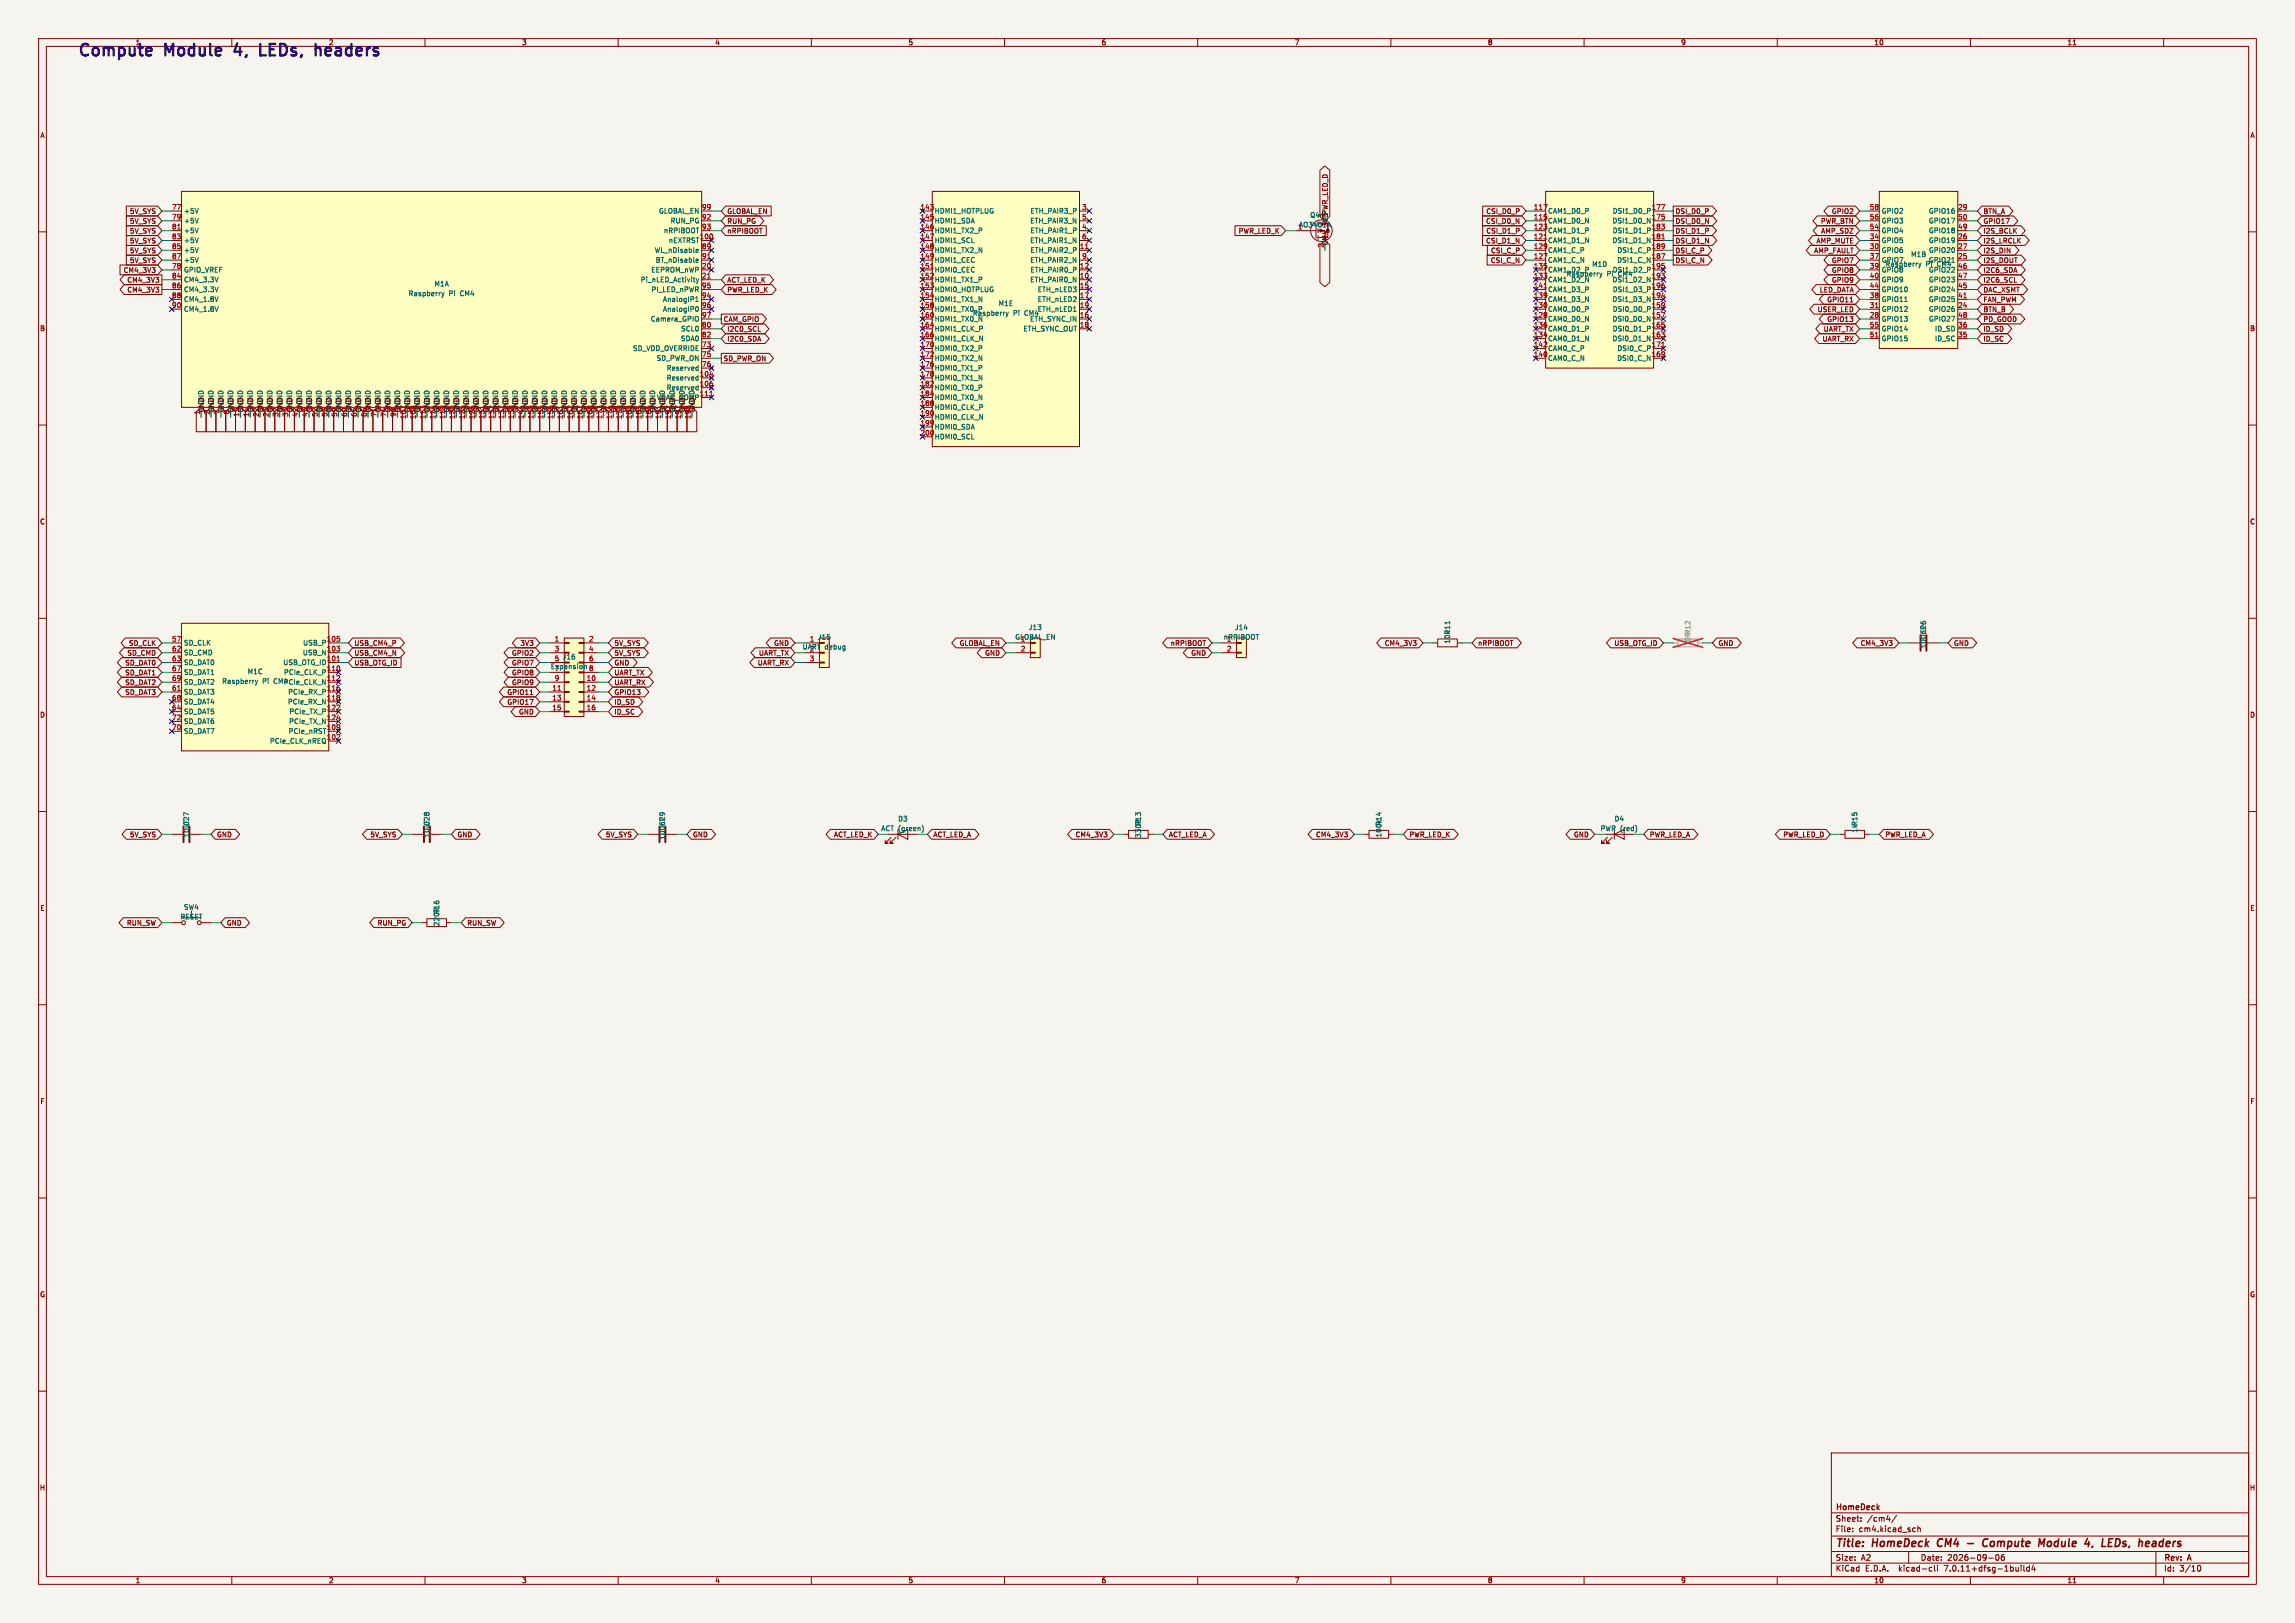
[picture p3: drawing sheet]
<svg xmlns="http://www.w3.org/2000/svg" width="594mm" height="420mm" viewBox="0 0 594 420" stroke-linecap="round" stroke-linejoin="round" font-family="sans-serif">
<defs><g id="words">
<g font-size="4.2" fill="#0000c2">
<text x="20" y="14.7">Compute</text>
<text x="42.9" y="14.7">Module</text>
<text x="62.1" y="14.7">4,</text>
<text x="69.9" y="14.7">LEDs,</text>
<text x="85.4" y="14.7">headers</text>
</g>
<g font-size="2.8" fill="#840000">
<text x="475" y="400.9">Title:</text>
<text x="484.7" y="400.9">HomeDeck</text>
<text x="502.3" y="400.9">CM4</text>
<text x="515.6" y="400.9">Compute</text>
<text x="530.9" y="400.9">Module</text>
<text x="543.7" y="400.9">4,</text>
<text x="548.9" y="400.9">LEDs,</text>
<text x="559.2" y="400.9">headers</text>
</g>
<g font-size="2.1" fill="#840000">
<text x="475" y="394">Sheet:</text>
<text x="475" y="391.2">HomeDeck</text>
<text x="483.2" y="394">/cm4/</text>
<text x="475" y="396.7">File:</text>
<text x="481.1" y="396.7">cm4.kicad_sch</text>
<text x="475" y="406.9">KiCad</text>
<text x="475" y="404.1">Size:</text>
<text x="481.7" y="404.1">A2</text>
<text x="482.7" y="406.9">E.D.A.</text>
<text x="491.6" y="406.9">kicad-cli</text>
<text x="497" y="404.1">Date:</text>
<text x="503.5" y="406.9">7.0.11+dfsg-1build4</text>
<text x="504" y="404.1">2026-09-06</text>
<text x="560" y="404.3">Rev:</text>
<text x="560" y="406.9">Id:</text>
<text x="564.1" y="406.9">3/10</text>
<text x="566.4" y="404.3">A</text>
</g>
<g font-size="1.8" fill="#840000">
<text x="35" y="11.9">1</text>
<text x="135" y="11.9">3</text>
<text x="185" y="11.9">4</text>
<text x="235" y="11.9">5</text>
<text x="285" y="11.9">6</text>
<text x="335" y="11.9">7</text>
<text x="385" y="11.9">8</text>
<text x="435" y="11.9">9</text>
<text x="485" y="11.9">10</text>
<text x="535" y="11.9">11</text>
<text x="10.3" y="35.9">A</text>
<text x="582.3" y="35.9">A</text>
<text x="33.5" y="55.6">5V_SYS</text>
<text x="33.5" y="58.1">5V_SYS</text>
<text x="188.1" y="58.1">RUN_PG</text>
<text x="188.1" y="55.6">GLOBAL_EN</text>
<text x="335.8" y="59.4">1AO3401A</text>
<text x="342.6" y="56.6" transform="rotate(-90 342.6 56.6)">3</text>
<text x="384.5" y="58.1">CSI_D0_N</text>
<text x="384.6" y="55.6">CSI_D0_P</text>
<text x="433.5" y="55.6">DSI_D0_P</text>
<text x="433.5" y="58.1">DSI_D0_N</text>
<text x="471.2" y="58.1">PWR_BTN</text>
<text x="474" y="55.6">GPIO2</text>
<text x="513.2" y="58.1">GPIO17</text>
<text x="513.2" y="55.6">BTN_A</text>
<text x="33.5" y="60.6">5V_SYS</text>
<text x="33.5" y="63.2">5V_SYS</text>
<text x="33.5" y="65.7">5V_SYS</text>
<text x="188.1" y="60.6">nRPIBOOT</text>
<text x="320.5" y="60.6">PWR_LED_K</text>
<text x="342.6" y="64.2" transform="rotate(-90 342.6 64.2)">2</text>
<text x="384.5" y="63.2">CSI_D1_N</text>
<text x="384.6" y="60.6">CSI_D1_P</text>
<text x="385.8" y="65.7">CSI_C_P</text>
<text x="433.5" y="65.7">DSI_C_P</text>
<text x="433.5" y="63.2">DSI_D1_N</text>
<text x="433.5" y="60.6">DSI_D1_P</text>
<text x="469.4" y="65.7">AMP_FAULT</text>
<text x="470" y="63.2">AMP_MUTE</text>
<text x="471.2" y="60.6">AMP_SDZ</text>
<text x="513.2" y="63.2">I2S_LRCLK</text>
<text x="513.2" y="60.6">I2S_BCLK</text>
<text x="513.2" y="65.7">I2S_DIN</text>
<text x="31.9" y="70.8">CM4_3V3</text>
<text x="33.5" y="68.3">5V_SYS</text>
<text x="385.7" y="68.3">CSI_C_N</text>
<text x="433.5" y="68.3">DSI_C_N</text>
<text x="474" y="70.8">GPIO8</text>
<text x="474" y="68.3">GPIO7</text>
<text x="513.2" y="70.8">I2C6_SDA</text>
<text x="513.2" y="68.3">I2S_DOUT</text>
<text x="32.8" y="73.3">CM4_3V3</text>
<text x="32.8" y="75.9">CM4_3V3</text>
<text x="188.1" y="73.3">ACT_LED_K</text>
<text x="188.1" y="75.9">PWR_LED_K</text>
<text x="470.9" y="75.9">LED_DATA</text>
<text x="474" y="73.3">GPIO9</text>
<text x="513.2" y="75.9">DAC_XSMT</text>
<text x="513.2" y="73.3">I2C6_SCL</text>
<text x="187.2" y="83.5">CAM_GPIO</text>
<text x="470.3" y="81">USER_LED</text>
<text x="472.8" y="83.5">GPIO13</text>
<text x="472.8" y="78.4">GPIO11</text>
<text x="513.2" y="81">BTN_B</text>
<text x="513.2" y="83.5">PD_GOOD</text>
<text x="513.2" y="78.4">FAN_PWM</text>
<text x="10.3" y="85.9">B</text>
<text x="188.1" y="86">I2C0_SCL</text>
<text x="188.1" y="88.6">I2C0_SDA</text>
<text x="471.6" y="88.6">UART_RX</text>
<text x="471.9" y="86">UART_TX</text>
<text x="513.2" y="88.6">ID_SC</text>
<text x="513.2" y="86">ID_SD</text>
<text x="582.3" y="85.9">B</text>
<text x="187.2" y="93.7">SD_PWR_ON</text>
<text x="51.8" y="107.4" transform="rotate(-90 51.8 107.4)">1</text>
<text x="53" y="106.8" transform="rotate(-90 53 106.8)">GND</text>
<text x="54.4" y="107.4" transform="rotate(-90 54.4 107.4)">2</text>
<text x="55.5" y="104.9" transform="rotate(-90 55.5 104.9)">GND</text>
<text x="55.6" y="106.8" transform="rotate(-90 55.6 106.8)">GND</text>
<text x="56.9" y="107.4" transform="rotate(-90 56.9 107.4)">7</text>
<text x="58.1" y="106.8" transform="rotate(-90 58.1 106.8)">GND</text>
<text x="59.4" y="107.4" transform="rotate(-90 59.4 107.4)">8</text>
<text x="60.6" y="106.8" transform="rotate(-90 60.6 106.8)">GND</text>
<text x="62" y="108" transform="rotate(-90 62 108)">13</text>
<text x="63.1" y="104.9" transform="rotate(-90 63.1 104.9)">GND</text>
<text x="63.2" y="106.8" transform="rotate(-90 63.2 106.8)">GND</text>
<text x="64.5" y="108" transform="rotate(-90 64.5 108)">14</text>
<text x="65.6" y="104.9" transform="rotate(-90 65.6 104.9)">GND</text>
<text x="65.7" y="106.8" transform="rotate(-90 65.7 106.8)">GND</text>
<text x="67.1" y="108" transform="rotate(-90 67.1 108)">22</text>
<text x="68.3" y="106.8" transform="rotate(-90 68.3 106.8)">GND</text>
<text x="69.6" y="108" transform="rotate(-90 69.6 108)">23</text>
<text x="70.8" y="106.8" transform="rotate(-90 70.8 106.8)">GND</text>
<text x="72.1" y="108" transform="rotate(-90 72.1 108)">32</text>
<text x="73.3" y="106.8" transform="rotate(-90 73.3 106.8)">GND</text>
<text x="74.7" y="108" transform="rotate(-90 74.7 108)">33</text>
<text x="75.9" y="106.8" transform="rotate(-90 75.9 106.8)">GND</text>
<text x="77.2" y="108" transform="rotate(-90 77.2 108)">42</text>
<text x="78.3" y="104.9" transform="rotate(-90 78.3 104.9)">GND</text>
<text x="78.4" y="106.8" transform="rotate(-90 78.4 106.8)">GND</text>
<text x="79.8" y="108" transform="rotate(-90 79.8 108)">43</text>
<text x="81" y="106.8" transform="rotate(-90 81 106.8)">GND</text>
<text x="82.3" y="108" transform="rotate(-90 82.3 108)">52</text>
<text x="83.4" y="104.9" transform="rotate(-90 83.4 104.9)">GND</text>
<text x="83.5" y="106.8" transform="rotate(-90 83.5 106.8)">GND</text>
<text x="84.8" y="108" transform="rotate(-90 84.8 108)">53</text>
<text x="86" y="106.8" transform="rotate(-90 86 106.8)">GND</text>
<text x="87.4" y="108" transform="rotate(-90 87.4 108)">59</text>
<text x="88.6" y="106.8" transform="rotate(-90 88.6 106.8)">GND</text>
<text x="89.9" y="108" transform="rotate(-90 89.9 108)">60</text>
<text x="91.1" y="106.8" transform="rotate(-90 91.1 106.8)">GND</text>
<text x="92.5" y="108" transform="rotate(-90 92.5 108)">65</text>
<text x="93.7" y="106.8" transform="rotate(-90 93.7 106.8)">GND</text>
<text x="95" y="108" transform="rotate(-90 95 108)">66</text>
<text x="96.2" y="106.8" transform="rotate(-90 96.2 106.8)">GND</text>
<text x="97.5" y="108" transform="rotate(-90 97.5 108)">71</text>
<text x="98.7" y="106.8" transform="rotate(-90 98.7 106.8)">GND</text>
<text x="100.1" y="108" transform="rotate(-90 100.1 108)">74</text>
<text x="101.3" y="106.8" transform="rotate(-90 101.3 106.8)">GND</text>
<text x="102.6" y="108" transform="rotate(-90 102.6 108)">98</text>
<text x="103.8" y="106.8" transform="rotate(-90 103.8 106.8)">GND</text>
<text x="106.4" y="106.8" transform="rotate(-90 106.4 106.8)">GND</text>
<text x="108.9" y="106.8" transform="rotate(-90 108.9 106.8)">GND</text>
<text x="111.4" y="106.8" transform="rotate(-90 111.4 106.8)">GND</text>
<text x="113.9" y="104.9" transform="rotate(-90 113.9 104.9)">GND</text>
<text x="114" y="106.8" transform="rotate(-90 114 106.8)">GND</text>
<text x="116.5" y="106.8" transform="rotate(-90 116.5 106.8)">GND</text>
<text x="119.1" y="106.8" transform="rotate(-90 119.1 106.8)">GND</text>
<text x="121.6" y="106.8" transform="rotate(-90 121.6 106.8)">GND</text>
<text x="124.1" y="106.8" transform="rotate(-90 124.1 106.8)">GND</text>
<text x="126.7" y="106.8" transform="rotate(-90 126.7 106.8)">GND</text>
<text x="129.2" y="106.8" transform="rotate(-90 129.2 106.8)">GND</text>
<text x="131.8" y="106.8" transform="rotate(-90 131.8 106.8)">GND</text>
<text x="134.3" y="106.8" transform="rotate(-90 134.3 106.8)">GND</text>
<text x="136.8" y="106.8" transform="rotate(-90 136.8 106.8)">GND</text>
<text x="139.3" y="104.9" transform="rotate(-90 139.3 104.9)">GND</text>
<text x="139.4" y="106.8" transform="rotate(-90 139.4 106.8)">GND</text>
<text x="141.9" y="106.8" transform="rotate(-90 141.9 106.8)">GND</text>
<text x="144.5" y="106.8" transform="rotate(-90 144.5 106.8)">GND</text>
<text x="147" y="106.8" transform="rotate(-90 147 106.8)">GND</text>
<text x="149.5" y="106.8" transform="rotate(-90 149.5 106.8)">GND</text>
<text x="152.1" y="106.8" transform="rotate(-90 152.1 106.8)">GND</text>
<text x="154.6" y="106.8" transform="rotate(-90 154.6 106.8)">GND</text>
<text x="157.1" y="104.9" transform="rotate(-90 157.1 104.9)">GND</text>
<text x="157.2" y="106.8" transform="rotate(-90 157.2 106.8)">GND</text>
<text x="159.7" y="106.8" transform="rotate(-90 159.7 106.8)">GND</text>
<text x="162.2" y="106.8" transform="rotate(-90 162.2 106.8)">GND</text>
<text x="164.8" y="106.8" transform="rotate(-90 164.8 106.8)">GND</text>
<text x="167.3" y="106.8" transform="rotate(-90 167.3 106.8)">GND</text>
<text x="169.9" y="106.8" transform="rotate(-90 169.9 106.8)">GND</text>
<text x="172.4" y="106.8" transform="rotate(-90 172.4 106.8)">GND</text>
<text x="174.9" y="106.8" transform="rotate(-90 174.9 106.8)">GND</text>
<text x="177.4" y="104.9" transform="rotate(-90 177.4 104.9)">GND</text>
<text x="177.5" y="106.8" transform="rotate(-90 177.5 106.8)">GND</text>
<text x="179.9" y="104.9" transform="rotate(-90 179.9 104.9)">GND</text>
<text x="180" y="106.8" transform="rotate(-90 180 106.8)">GND</text>
<text x="10.3" y="135.9">C</text>
<text x="582.3" y="135.9">C</text>
<text x="33.3" y="167.3">SD_CLK</text>
<text x="91.6" y="167.3">USB_CM4_P</text>
<text x="134.6" y="167.3">3V3</text>
<text x="158.9" y="167.3">5V_SYS</text>
<text x="200.2" y="167.3">GND</text>
<text x="248.3" y="167.3">GLOBAL_EN</text>
<text x="302.9" y="167.3">nRPIBOOT</text>
<text x="358.3" y="167.3">CM4_3V3</text>
<text x="382.4" y="167.3">nRPIBOOT</text>
<text x="417.7" y="167.3">USB_OTG_ID</text>
<text x="444.7" y="167.3">GND</text>
<text x="481.5" y="167.3">CM4_3V3</text>
<text x="505.6" y="167.3">GND</text>
<text x="32.3" y="172.4">SD_DAT0</text>
<text x="32.8" y="169.9">SD_CMD</text>
<text x="91.6" y="169.9">USB_CM4_N</text>
<text x="91.6" y="172.4">USB_OTG_ID</text>
<text x="132.4" y="172.4">GPIO7</text>
<text x="132.4" y="169.9">GPIO2</text>
<text x="158.9" y="169.9">5V_SYS</text>
<text x="158.9" y="172.4">GND</text>
<text x="196" y="172.4">UART_RX</text>
<text x="196.3" y="169.9">UART_TX</text>
<text x="254.8" y="169.9">GND</text>
<text x="308.2" y="169.9">GND</text>
<text x="32.3" y="177.5">SD_DAT2</text>
<text x="32.3" y="174.9">SD_DAT1</text>
<text x="132.4" y="174.9">GPIO8</text>
<text x="132.4" y="177.5">GPIO9</text>
<text x="158.9" y="174.9">UART_TX</text>
<text x="158.9" y="177.5">UART_RX</text>
<text x="10.3" y="185.9">D</text>
<text x="32.3" y="180">SD_DAT3</text>
<text x="131.2" y="182.6">GPIO17</text>
<text x="131.2" y="180">GPIO11</text>
<text x="134.2" y="185.1">GND</text>
<text x="158.9" y="180">GPIO13</text>
<text x="158.9" y="182.6">ID_SD</text>
<text x="158.9" y="185.1">ID_SC</text>
<text x="582.3" y="185.9">D</text>
<text x="33.5" y="216.9">5V_SYS</text>
<text x="56" y="216.9">GND</text>
<text x="95.7" y="216.9">5V_SYS</text>
<text x="118.3" y="216.9">GND</text>
<text x="156.7" y="216.9">5V_SYS</text>
<text x="179.2" y="216.9">GND</text>
<text x="215.7" y="216.9">ACT_LED_K</text>
<text x="241.5" y="216.9">ACT_LED_A</text>
<text x="278.3" y="216.9">CM4_3V3</text>
<text x="302.4" y="216.9">ACT_LED_A</text>
<text x="340.5" y="216.9">CM4_3V3</text>
<text x="364.7" y="216.9">PWR_LED_K</text>
<text x="407.2" y="216.9">GND</text>
<text x="426.9" y="216.9">PWR_LED_A</text>
<text x="461.4" y="216.9">PWR_LED_D</text>
<text x="487.8" y="216.9">PWR_LED_A</text>
<text x="10.3" y="235.9">E</text>
<text x="32.7" y="239.7">RUN_SW</text>
<text x="58.6" y="239.7">GND</text>
<text x="97.6" y="239.7">RUN_PG</text>
<text x="120.8" y="239.7">RUN_SW</text>
<text x="582.3" y="235.9">E</text>
<text x="10.3" y="285.9">F</text>
<text x="582.3" y="285.9">F</text>
<text x="10.3" y="335.9">G</text>
<text x="582.3" y="335.9">G</text>
<text x="10.2" y="385.9">H</text>
<text x="582.2" y="385.9">H</text>
<text x="35" y="409.9">1</text>
<text x="85" y="409.9">2</text>
<text x="135" y="409.9">3</text>
<text x="185" y="409.9">4</text>
<text x="235" y="409.9">5</text>
<text x="285" y="409.9">6</text>
<text x="335" y="409.9">7</text>
<text x="385" y="409.9">8</text>
<text x="435" y="409.9">9</text>
<text x="485" y="409.9">10</text>
<text x="535" y="409.9">11</text>
</g>
<text font-size="1.8" fill="#0000c2" x="85" y="11.9">2</text>
<g font-size="1.8" fill="#a90000">
<text x="44.4" y="54.4">77</text>
<text x="44.4" y="56.9">79</text>
<text x="44.4" y="59.4">81</text>
<text x="181.6" y="56.9">92</text>
<text x="181.6" y="59.4">93</text>
<text x="181.6" y="54.4">99</text>
<text x="238.1" y="54.4">143</text>
<text x="238.1" y="56.9">145</text>
<text x="238.1" y="59.4">146</text>
<text x="280" y="54.4">3</text>
<text x="280" y="59.4">4</text>
<text x="280" y="56.9">5</text>
<text x="396.9" y="56.9">115</text>
<text x="396.9" y="54.4">117</text>
<text x="396.9" y="59.4">123</text>
<text x="427.3" y="56.9">175</text>
<text x="427.3" y="54.4">177</text>
<text x="427.3" y="59.4">183</text>
<text x="483.8" y="59.4">54</text>
<text x="483.8" y="56.9">56</text>
<text x="483.8" y="54.4">58</text>
<text x="506.7" y="54.4">29</text>
<text x="506.7" y="59.4">49</text>
<text x="506.7" y="56.9">50</text>
<text x="44.4" y="62">83</text>
<text x="44.4" y="64.5">85</text>
<text x="181" y="62">100</text>
<text x="181.6" y="64.5">89</text>
<text x="238.1" y="62">147</text>
<text x="238.1" y="64.5">148</text>
<text x="279.4" y="64.5">11</text>
<text x="280" y="62">6</text>
<text x="396.9" y="62">121</text>
<text x="396.9" y="64.5">129</text>
<text x="427.3" y="62">181</text>
<text x="427.3" y="64.5">189</text>
<text x="483.8" y="64.5">30</text>
<text x="483.8" y="62">34</text>
<text x="506.7" y="62">26</text>
<text x="506.7" y="64.5">27</text>
<text x="44.4" y="69.6">78</text>
<text x="44.4" y="67.1">87</text>
<text x="181.6" y="69.6">20</text>
<text x="181.6" y="67.1">91</text>
<text x="238.1" y="67.1">149</text>
<text x="238.1" y="69.6">151</text>
<text x="241.8" y="70.7">HDMI0_CEC</text>
<text x="279.4" y="69.6">12</text>
<text x="280" y="67.1">9</text>
<text x="396.9" y="67.1">127</text>
<text x="396.9" y="69.6">135</text>
<text x="427.3" y="67.1">187</text>
<text x="427.3" y="69.6">195</text>
<text x="483.8" y="67.1">37</text>
<text x="483.8" y="69.6">39</text>
<text x="506.7" y="67.1">25</text>
<text x="506.7" y="69.6">46</text>
<text x="44.4" y="72.1">84</text>
<text x="44.4" y="74.7">86</text>
<text x="44.4" y="77.2">88</text>
<text x="181.6" y="72.1">21</text>
<text x="181.6" y="77.2">94</text>
<text x="181.6" y="74.7">95</text>
<text x="238.1" y="72.1">152</text>
<text x="238.1" y="74.7">153</text>
<text x="238.1" y="77.2">154</text>
<text x="279.4" y="72.1">10</text>
<text x="279.4" y="74.7">15</text>
<text x="279.4" y="77.2">17</text>
<text x="396.9" y="72.1">133</text>
<text x="396.9" y="77.2">139</text>
<text x="396.9" y="74.7">141</text>
<text x="427.3" y="72.1">193</text>
<text x="427.3" y="77.2">194</text>
<text x="427.3" y="74.7">196</text>
<text x="483.8" y="77.2">38</text>
<text x="483.8" y="72.1">40</text>
<text x="483.8" y="74.7">44</text>
<text x="506.7" y="77.2">41</text>
<text x="506.7" y="74.7">45</text>
<text x="506.7" y="72.1">47</text>
<text x="44.4" y="79.8">90</text>
<text x="181.6" y="79.8">96</text>
<text x="181.6" y="82.3">97</text>
<text x="238.1" y="79.8">158</text>
<text x="238.1" y="82.3">160</text>
<text x="279.4" y="82.3">16</text>
<text x="279.4" y="79.8">19</text>
<text x="396.9" y="82.3">128</text>
<text x="396.9" y="79.8">130</text>
<text x="427.3" y="82.3">157</text>
<text x="427.3" y="79.8">159</text>
<text x="483.8" y="82.3">28</text>
<text x="483.8" y="79.8">31</text>
<text x="506.7" y="79.8">24</text>
<text x="506.7" y="82.3">48</text>
<text x="181.6" y="89.9">73</text>
<text x="181.6" y="84.8">80</text>
<text x="181.6" y="87.4">82</text>
<text x="238.1" y="84.8">164</text>
<text x="238.1" y="87.4">166</text>
<text x="238.1" y="89.9">170</text>
<text x="279.4" y="84.8">18</text>
<text x="396.9" y="87.4">134</text>
<text x="396.9" y="84.8">136</text>
<text x="396.9" y="89.9">142</text>
<text x="400.6" y="88.5">CAM0_D1_N</text>
<text x="427.3" y="87.4">163</text>
<text x="427.3" y="84.8">165</text>
<text x="427.3" y="89.9">171</text>
<text x="483.8" y="87.4">51</text>
<text x="483.8" y="84.8">55</text>
<text x="506.7" y="87.4">35</text>
<text x="506.7" y="84.8">36</text>
<text x="181.6" y="92.5">75</text>
<text x="181.6" y="95">76</text>
<text x="238.1" y="92.5">172</text>
<text x="238.1" y="95">176</text>
<text x="241.8" y="91">HDMI0_TX2_P</text>
<text x="396.9" y="92.5">140</text>
<text x="427.3" y="92.5">169</text>
<text x="181" y="100.1">106</text>
<text x="238.1" y="97.5">178</text>
<text x="238.1" y="100.1">182</text>
<text x="241.8" y="98.7">HDMI0_TX1_N</text>
<text x="181" y="102.6">111</text>
<text x="238.1" y="102.6">184</text>
<text x="238.1" y="105.2">188</text>
<text x="238.1" y="107.7">190</text>
<text x="238.1" y="110.2">199</text>
<text x="238.1" y="112.8">200</text>
<text x="44.4" y="166.1">57</text>
<text x="84.4" y="166.1">105</text>
<text x="143.4" y="166.1">1</text>
<text x="152.3" y="166.1">2</text>
<text x="44.4" y="168.7">62</text>
<text x="44.4" y="171.2">63</text>
<text x="44.4" y="173.7">67</text>
<text x="84.4" y="171.2">101</text>
<text x="84.4" y="168.7">103</text>
<text x="84.4" y="173.7">110</text>
<text x="143.4" y="168.7">3</text>
<text x="152.3" y="168.7">4</text>
<text x="152.3" y="171.2">6</text>
<text x="209.5" y="171.2">3</text>
<text x="264.1" y="168.7">2</text>
<text x="317.4" y="168.7">2</text>
<text x="44.4" y="178.8">61</text>
<text x="44.4" y="176.3">69</text>
<text x="84.4" y="176.3">112</text>
<text x="84.4" y="178.8">116</text>
<text x="142.8" y="178.8">11</text>
<text x="143.4" y="176.3">9</text>
<text x="151.7" y="176.3">10</text>
<text x="151.7" y="178.8">12</text>
<text x="44.4" y="183.9">64</text>
<text x="44.4" y="181.4">68</text>
<text x="84.4" y="181.4">118</text>
<text x="84.4" y="183.9">122</text>
<text x="142.8" y="181.4">13</text>
<text x="142.8" y="183.9">15</text>
<text x="151.7" y="181.4">14</text>
<text x="151.7" y="183.9">16</text>
<text x="44.4" y="189">70</text>
<text x="44.4" y="186.4">72</text>
<text x="84.4" y="191.5">102</text>
<text x="84.4" y="189">109</text>
<text x="84.4" y="186.4">124</text>
</g>
<g font-size="1.8" fill="#006464">
<text x="47.5" y="55.5">+5V</text>
<text x="47.5" y="58">+5V</text>
<text x="170.4" y="55.5">GLOBAL_EN</text>
<text x="173.5" y="58">RUN_PG</text>
<text x="241.8" y="55.5">HDMI1_HOTPLUG</text>
<text x="241.8" y="58">HDMI1_SDA</text>
<text x="266.5" y="58">ETH_PAIR3_N</text>
<text x="266.6" y="55.5">ETH_PAIR3_P</text>
<text x="339" y="56.6">Q4</text>
<text x="400.6" y="58">CAM1_D0_N</text>
<text x="400.6" y="55.5">CAM1_D0_P</text>
<text x="417.2" y="58">DSI1_D0_N</text>
<text x="417.3" y="55.5">DSI1_D0_P</text>
<text x="486.9" y="58">GPIO3</text>
<text x="486.9" y="55.5">GPIO2</text>
<text x="499.1" y="55.5">GPIO16</text>
<text x="499.1" y="58">GPIO17</text>
<text x="47.5" y="60.6">+5V</text>
<text x="47.5" y="63.1">+5V</text>
<text x="47.5" y="65.6">+5V</text>
<text x="169.3" y="65.6">WL_nDisable</text>
<text x="171.7" y="60.6">nRPIBOOT</text>
<text x="173" y="63.1">nEXTRST</text>
<text x="241.8" y="60.6">HDMI1_TX2_P</text>
<text x="241.8" y="63.1">HDMI1_SCL</text>
<text x="241.8" y="65.6">HDMI1_TX2_N</text>
<text x="266.5" y="63.1">ETH_PAIR1_N</text>
<text x="266.6" y="65.6">ETH_PAIR2_P</text>
<text x="266.6" y="60.6">ETH_PAIR1_P</text>
<text x="400.6" y="63.1">CAM1_D1_N</text>
<text x="400.6" y="60.6">CAM1_D1_P</text>
<text x="400.6" y="65.6">CAM1_C_P</text>
<text x="417.2" y="63.1">DSI1_D1_N</text>
<text x="417.3" y="60.6">DSI1_D1_P</text>
<text x="418.5" y="65.6">DSI1_C_P</text>
<text x="486.9" y="65.6">GPIO6</text>
<text x="486.9" y="63.1">GPIO5</text>
<text x="486.9" y="60.6">GPIO4</text>
<text x="499.1" y="63.1">GPIO19</text>
<text x="499.1" y="65.6">GPIO20</text>
<text x="499.1" y="60.6">GPIO18</text>
<text x="47.5" y="70.7">GPIO_VREF</text>
<text x="47.5" y="68.2">+5V</text>
<text x="168.4" y="70.7">EEPROM_nWP</text>
<text x="169.6" y="68.2">BT_nDisable</text>
<text x="241.8" y="68.2">HDMI1_CEC</text>
<text x="266.5" y="68.2">ETH_PAIR2_N</text>
<text x="266.6" y="70.7">ETH_PAIR0_P</text>
<text x="400.6" y="68.2">CAM1_C_N</text>
<text x="400.6" y="70.7">CAM1_D2_P</text>
<text x="405.4" y="71.8">Raspberry</text>
<text x="412" y="69.3">M1D</text>
<text x="415.9" y="71.8">Pi</text>
<text x="417.3" y="70.7">DSI1_D2_P</text>
<text x="418.4" y="68.2">DSI1_C_N</text>
<text x="419" y="71.8">CM4</text>
<text x="486.9" y="68.2">GPIO7</text>
<text x="486.9" y="70.7">GPIO8</text>
<text x="487.9" y="69.2">Raspberry</text>
<text x="494.5" y="66.7">M1B</text>
<text x="498.5" y="69.2">Pi</text>
<text x="499.1" y="68.2">GPIO21</text>
<text x="499.1" y="70.7">GPIO22</text>
<text x="501.5" y="69.2">CM4</text>
<text x="47.5" y="73.3">CM4_3.3V</text>
<text x="47.5" y="75.8">CM4_3.3V</text>
<text x="105.6" y="76.8">Raspberry</text>
<text x="112.3" y="74.3">M1A</text>
<text x="116.2" y="76.8">Pi</text>
<text x="119.2" y="76.8">CM4</text>
<text x="165.7" y="73.3">Pi_nLED_Activity</text>
<text x="168.5" y="75.8">PI_LED_nPWR</text>
<text x="241.8" y="73.3">HDMI1_TX1_P</text>
<text x="241.8" y="75.8">HDMI0_HOTPLUG</text>
<text x="266.5" y="73.3">ETH_PAIR0_N</text>
<text x="268.5" y="75.8">ETH_nLED3</text>
<text x="400.6" y="73.3">CAM1_D2_N</text>
<text x="400.6" y="75.8">CAM1_D3_P</text>
<text x="417.2" y="73.3">DSI1_D2_N</text>
<text x="417.3" y="75.8">DSI1_D3_P</text>
<text x="486.9" y="73.3">GPIO9</text>
<text x="486.9" y="75.8">GPIO10</text>
<text x="499.1" y="75.8">GPIO24</text>
<text x="499.1" y="73.3">GPIO23</text>
<text x="47.5" y="78.3">CM4_1.8V</text>
<text x="47.5" y="80.9">CM4_1.8V</text>
<text x="168.3" y="83.4">Camera_GPIO</text>
<text x="171.5" y="78.3">AnalogIP1</text>
<text x="171.5" y="80.9">AnalogIP0</text>
<text x="241.8" y="78.3">HDMI1_TX1_N</text>
<text x="241.8" y="80.9">HDMI1_TX0_P</text>
<text x="241.8" y="83.4">HDMI1_TX0_N</text>
<text x="251.7" y="81.9">Raspberry</text>
<text x="258.3" y="79.4">M1E</text>
<text x="262.2" y="81.9">Pi</text>
<text x="265.3" y="81.9">CM4</text>
<text x="266.5" y="83.4">ETH_SYNC_IN</text>
<text x="268.5" y="78.3">ETH_nLED2</text>
<text x="268.5" y="80.9">ETH_nLED1</text>
<text x="400.6" y="83.4">CAM0_D0_N</text>
<text x="400.6" y="80.9">CAM0_D0_P</text>
<text x="400.6" y="78.3">CAM1_D3_N</text>
<text x="417.2" y="83.4">DSI0_D0_N</text>
<text x="417.2" y="78.3">DSI1_D3_N</text>
<text x="417.3" y="80.9">DSI0_D0_P</text>
<text x="486.9" y="83.4">GPIO13</text>
<text x="486.9" y="80.9">GPIO12</text>
<text x="486.9" y="78.3">GPIO11</text>
<text x="499.1" y="80.9">GPIO26</text>
<text x="499.1" y="78.3">GPIO25</text>
<text x="499.1" y="83.4">GPIO27</text>
<text x="176.1" y="88.5">SDA0</text>
<text x="176.2" y="86">SCL0</text>
<text x="241.8" y="86">HDMI1_CLK_P</text>
<text x="241.8" y="88.5">HDMI1_CLK_N</text>
<text x="264.8" y="86">ETH_SYNC_OUT</text>
<text x="400.6" y="86">CAM0_D1_P</text>
<text x="417.2" y="88.5">DSI0_D1_N</text>
<text x="417.3" y="86">DSI0_D1_P</text>
<text x="486.9" y="88.5">GPIO15</text>
<text x="486.9" y="86">GPIO14</text>
<text x="500.7" y="88.5">ID_SC</text>
<text x="500.7" y="86">ID_SD</text>
<text x="163.7" y="91">SD_VDD_OVERRIDE</text>
<text x="169.8" y="93.6">SD_PWR_ON</text>
<text x="241.8" y="93.6">HDMI0_TX2_N</text>
<text x="400.6" y="93.6">CAM0_C_N</text>
<text x="400.6" y="91">CAM0_C_P</text>
<text x="418.4" y="93.6">DSI0_C_N</text>
<text x="418.5" y="91">DSI0_C_P</text>
<text x="172.4" y="98.7">Reserved</text>
<text x="172.4" y="101.2">Reserved</text>
<text x="172.4" y="96.1">Reserved</text>
<text x="181" y="97.5">104</text>
<text x="241.8" y="96.1">HDMI0_TX1_P</text>
<text x="241.8" y="101.2">HDMI0_TX0_P</text>
<text x="52.9" y="104.9" transform="rotate(-90 52.9 104.9)">GND</text>
<text x="58" y="104.9" transform="rotate(-90 58 104.9)">GND</text>
<text x="60.6" y="104.9" transform="rotate(-90 60.6 104.9)">GND</text>
<text x="68.2" y="104.9" transform="rotate(-90 68.2 104.9)">GND</text>
<text x="70.7" y="104.9" transform="rotate(-90 70.7 104.9)">GND</text>
<text x="73.3" y="104.9" transform="rotate(-90 73.3 104.9)">GND</text>
<text x="75.8" y="104.9" transform="rotate(-90 75.8 104.9)">GND</text>
<text x="80.9" y="104.9" transform="rotate(-90 80.9 104.9)">GND</text>
<text x="86" y="104.9" transform="rotate(-90 86 104.9)">GND</text>
<text x="88.5" y="104.9" transform="rotate(-90 88.5 104.9)">GND</text>
<text x="91" y="104.9" transform="rotate(-90 91 104.9)">GND</text>
<text x="93.6" y="104.9" transform="rotate(-90 93.6 104.9)">GND</text>
<text x="96.1" y="104.9" transform="rotate(-90 96.1 104.9)">GND</text>
<text x="98.7" y="104.9" transform="rotate(-90 98.7 104.9)">GND</text>
<text x="101.2" y="104.9" transform="rotate(-90 101.2 104.9)">GND</text>
<text x="103.7" y="104.9" transform="rotate(-90 103.7 104.9)">GND</text>
<text x="106.3" y="104.9" transform="rotate(-90 106.3 104.9)">GND</text>
<text x="108.8" y="104.9" transform="rotate(-90 108.8 104.9)">GND</text>
<text x="111.4" y="104.9" transform="rotate(-90 111.4 104.9)">GND</text>
<text x="116.4" y="104.9" transform="rotate(-90 116.4 104.9)">GND</text>
<text x="119" y="104.9" transform="rotate(-90 119 104.9)">GND</text>
<text x="121.5" y="104.9" transform="rotate(-90 121.5 104.9)">GND</text>
<text x="124.1" y="104.9" transform="rotate(-90 124.1 104.9)">GND</text>
<text x="126.6" y="104.9" transform="rotate(-90 126.6 104.9)">GND</text>
<text x="129.1" y="104.9" transform="rotate(-90 129.1 104.9)">GND</text>
<text x="131.7" y="104.9" transform="rotate(-90 131.7 104.9)">GND</text>
<text x="134.2" y="104.9" transform="rotate(-90 134.2 104.9)">GND</text>
<text x="136.8" y="104.9" transform="rotate(-90 136.8 104.9)">GND</text>
<text x="141.8" y="104.9" transform="rotate(-90 141.8 104.9)">GND</text>
<text x="144.4" y="104.9" transform="rotate(-90 144.4 104.9)">GND</text>
<text x="146.9" y="104.9" transform="rotate(-90 146.9 104.9)">GND</text>
<text x="149.5" y="104.9" transform="rotate(-90 149.5 104.9)">GND</text>
<text x="152" y="104.9" transform="rotate(-90 152 104.9)">GND</text>
<text x="154.5" y="104.9" transform="rotate(-90 154.5 104.9)">GND</text>
<text x="159.6" y="104.9" transform="rotate(-90 159.6 104.9)">GND</text>
<text x="162.2" y="104.9" transform="rotate(-90 162.2 104.9)">GND</text>
<text x="164.7" y="104.9" transform="rotate(-90 164.7 104.9)">GND</text>
<text x="167.2" y="104.9" transform="rotate(-90 167.2 104.9)">GND</text>
<text x="169.8" y="104.9" transform="rotate(-90 169.8 104.9)">GND</text>
<text x="172.3" y="104.9" transform="rotate(-90 172.3 104.9)">GND</text>
<text x="174.9" y="104.9" transform="rotate(-90 174.9 104.9)">GND</text>
<text x="241.8" y="103.7">HDMI0_TX0_N</text>
<text x="241.8" y="106.3">HDMI0_CLK_P</text>
<text x="241.8" y="108.8">HDMI0_CLK_N</text>
<text x="241.8" y="111.4">HDMI0_SDA</text>
<text x="241.8" y="113.9">HDMI0_SCL</text>
<text x="47.5" y="167.2">SD_CLK</text>
<text x="78.3" y="167.2">USB_P</text>
<text x="209.5" y="166.1">1 J15</text>
<text x="262.6" y="165.7">GLOBAL_EN</text>
<text x="264.1" y="166.1">1</text>
<text x="266.2" y="163.2">J13</text>
<text x="316.6" y="165.7">nRPIBOOT</text>
<text x="317.4" y="166.1">1</text>
<text x="319.5" y="163.2">J14</text>
<text x="375.5" y="166.7" transform="rotate(-90 375.5 166.7)">10kR11</text>
<text x="498.7" y="167.9" transform="rotate(-90 498.7 167.9)">100nF</text>
<text x="498.7" y="164.3" transform="rotate(-90 498.7 164.3)">C26</text>
<text x="47.5" y="169.8">SD_CMD</text>
<text x="47.5" y="172.3">SD_DAT0</text>
<text x="73.2" y="172.3">USB_OTG_ID</text>
<text x="78.3" y="169.8">USB_N</text>
<text x="142.4" y="173.4">Expansion</text>
<text x="143.4" y="171.2">5 J16</text>
<text x="143.4" y="173.7">7</text>
<text x="152.3" y="173.7">8</text>
<text x="207.6" y="168.3">UART</text>
<text x="209.5" y="168.7">2</text>
<text x="213.4" y="168.3">debug</text>
<text x="47.5" y="179.9">SD_DAT3</text>
<text x="47.5" y="174.9">SD_DAT1</text>
<text x="47.5" y="177.4">SD_DAT2</text>
<text x="57.4" y="177.2">Raspberry</text>
<text x="64" y="174.7">M1C</text>
<text x="67.9" y="177.2">Pi</text>
<text x="71" y="177.2">CM4</text>
<text x="73.3" y="177.4">PCIe_CLK_N</text>
<text x="73.4" y="174.9">PCIe_CLK_P</text>
<text x="74.5" y="179.9">PCIe_RX_P</text>
<text x="47.5" y="185">SD_DAT5</text>
<text x="47.5" y="182.5">SD_DAT4</text>
<text x="74.4" y="182.5">PCIe_RX_N</text>
<text x="74.8" y="185">PCIe_TX_P</text>
<text x="47.5" y="190.1">SD_DAT7</text>
<text x="47.5" y="187.6">SD_DAT6</text>
<text x="74.6" y="190.1">PCIe_nRST</text>
<text x="74.7" y="187.6">PCIe_TX_N</text>
<text x="69.7" y="192.6">PCIe_CLK_nREQ</text>
<text x="49.1" y="213.8" transform="rotate(-90 49.1 213.8)">C27</text>
<text x="111.4" y="213.8" transform="rotate(-90 111.4 213.8)">C28</text>
<text x="172.3" y="213.8" transform="rotate(-90 172.3 213.8)">C29</text>
<text x="228" y="215.3">ACT</text>
<text x="232.3" y="212.8">D3</text>
<text x="232.5" y="215.3">(green)</text>
<text x="295.5" y="213.8" transform="rotate(-90 295.5 213.8)">R13</text>
<text x="357.7" y="213.8" transform="rotate(-90 357.7 213.8)">R14</text>
<text x="414.2" y="215.3">PWR</text>
<text x="417.8" y="212.8">D4</text>
<text x="419.3" y="215.3">(red)</text>
<text x="480.9" y="215.6" transform="rotate(-90 480.9 215.6)">1kR15</text>
<text x="49.1" y="216.8" transform="rotate(-90 49.1 216.8)">10uF</text>
<text x="111.4" y="216.8" transform="rotate(-90 111.4 216.8)">10uF</text>
<text x="172.3" y="217.4" transform="rotate(-90 172.3 217.4)">100nF</text>
<text x="295.5" y="217" transform="rotate(-90 295.5 217)">330R</text>
<text x="357.7" y="216.8" transform="rotate(-90 357.7 216.8)">100k</text>
<text x="46.6" y="238.1">RESET</text>
<text x="47.5" y="235.6">SW4</text>
<text x="113.9" y="239.8" transform="rotate(-90 113.9 239.8)">220R</text>
<text x="113.9" y="236.7" transform="rotate(-90 113.9 236.7)">R16</text>
</g>
<g font-size="1.8" fill="#009600">
<text x="343.9" y="63.7" transform="rotate(-90 343.9 63.7)">CM4_3V3PWR_LED_D</text>
<text x="105.2" y="108.6" transform="rotate(-90 105.2 108.6)">107</text>
<text x="107.7" y="108.6" transform="rotate(-90 107.7 108.6)">108</text>
<text x="110.2" y="108.6" transform="rotate(-90 110.2 108.6)">113</text>
<text x="112.8" y="108.6" transform="rotate(-90 112.8 108.6)">114</text>
<text x="115.3" y="108.6" transform="rotate(-90 115.3 108.6)">119</text>
<text x="117.9" y="108.6" transform="rotate(-90 117.9 108.6)">120</text>
<text x="120.4" y="108.6" transform="rotate(-90 120.4 108.6)">125</text>
<text x="122.9" y="108.6" transform="rotate(-90 122.9 108.6)">126</text>
<text x="125.5" y="108.6" transform="rotate(-90 125.5 108.6)">131</text>
<text x="128" y="108.6" transform="rotate(-90 128 108.6)">132</text>
<text x="130.6" y="108.6" transform="rotate(-90 130.6 108.6)">137</text>
<text x="133.1" y="108.6" transform="rotate(-90 133.1 108.6)">138</text>
<text x="135.6" y="108.6" transform="rotate(-90 135.6 108.6)">144</text>
<text x="138.2" y="108.6" transform="rotate(-90 138.2 108.6)">150</text>
<text x="140.7" y="108.6" transform="rotate(-90 140.7 108.6)">155</text>
<text x="143.3" y="108.6" transform="rotate(-90 143.3 108.6)">156</text>
<text x="145.8" y="108.6" transform="rotate(-90 145.8 108.6)">161</text>
<text x="148.3" y="108.6" transform="rotate(-90 148.3 108.6)">162</text>
<text x="150.9" y="108.6" transform="rotate(-90 150.9 108.6)">167</text>
<text x="153.4" y="108.6" transform="rotate(-90 153.4 108.6)">168</text>
<text x="156" y="108.6" transform="rotate(-90 156 108.6)">173</text>
<text x="158.5" y="108.6" transform="rotate(-90 158.5 108.6)">174</text>
<text x="161" y="108.6" transform="rotate(-90 161 108.6)">179</text>
<text x="163.6" y="108.6" transform="rotate(-90 163.6 108.6)">180</text>
<text x="166.1" y="108.6" transform="rotate(-90 166.1 108.6)">185</text>
<text x="168.7" y="108.6" transform="rotate(-90 168.7 108.6)">186</text>
<text x="171.2" y="108.6" transform="rotate(-90 171.2 108.6)">191</text>
<text x="173.7" y="108.6" transform="rotate(-90 173.7 108.6)">192</text>
<text x="176.3" y="108.6" transform="rotate(-90 176.3 108.6)">197</text>
<text x="178.8" y="108.6" transform="rotate(-90 178.8 108.6)">198</text>
</g>
<text font-size="1.8" fill="#939391" x="437.7" y="166.2" transform="rotate(-90 437.7 166.2)">0RR12</text>
</g></defs>
<path d="M0 0h594v420h-594z" fill="#f5f4ef" stroke="#f5f4ef" stroke-width=".26"/>
<g fill="none" stroke="#840000" stroke-width=".26">
<path d="M10 10h574v400h-574zM12 12h570v396h-570zM60 10v2M110 10v2M160 10v2M210 10v2M260 10v2M310 10v2M360 10v2M410 10v2M460 10v2M510 10v2"/>
<path d="M536.6 11.6h.7M560 10v2M10 60h2M32.7 53.3h8.1l1.1 1.3-1.1 1.3h-8.1zM32.7 55.9h8.1l1.1 1.3-1.1 1.2h-8.1zM32.7 58.4h8.1l1.1 1.3-1.1 1.3h-8.1zM44.4 54.6h2.6M44.4 59.7h2.6M44.4 57.2h2.6M47 49.5h134.6v55.9h-134.6zM181.6 54.6h2.5M181.6 59.7h2.5"/>
<path d="M181.6 57.2h2.5M187.8 55.9h8.8l1.1 1.3-1.1 1.2h-8.8l-1.1-1.2zM187.8 58.4h10.5v2.6h-10.5l-1.1-1.3zM187.8 53.3h11.8v2.6h-11.8l-1.1-1.3zM241.3 49.5h38.1v66.1h-38.1zM279.4 54.6h2.5M279.4 59.7h2.5M279.4 57.2h2.5M319.7 58.4h11.9l1.1 1.3-1.1 1.3h-11.9zM335.3 59.7h2.5M340.6 57.8v3.8M341.1 59.7h1.8v2.5"/>
<path d="M341.1 57.9h2.6v3.6h-2.6M341.1 59.2v1M341.6 44.1l1.3-1.2 1.3 1.2v11.9l-1.3 1.2-1.3-1.2zM383.7 55.9h10.2l1.1 1.3-1.1 1.2h-10.2zM383.8 53.3h10.1l1.1 1.3-1.1 1.3h-10.1zM383.8 58.4h10.1l1.1 1.3-1.1 1.3h-10.1zM400 49.5h28v45.8h-28zM433.1 53.3h10.1l1.1 1.3-1.1 1.3h-10.1zM433.1 55.9h10.1l1.1 1.3-1.1 1.2h-10.1zM433.1 58.4h10.1l1.1 1.3-1.1 1.3h-10.1zM470.4 55.9h9.8l1.1 1.3-1.1 1.2h-9.8l-1.2-1.2zM470.4 58.4h9.8l1.1 1.3-1.1 1.3h-9.8l-1.1-1.3z"/>
<path d="M473.2 53.3h7l1.1 1.3-1.1 1.3h-7l-1.1-1.3zM483.9 54.6h2.5M483.9 59.7h2.5M483.9 57.2h2.5M486.4 49.5h20.3v40.7h-20.3zM506.7 54.6h2.6M506.7 59.7h2.6M506.7 57.2h2.6M512.9 58.4h10.2l1.1 1.3-1.1 1.3h-10.2l-1.1-1.3zM512.9 55.9h8.2l1.2 1.3-1.2 1.2h-8.2l-1.1-1.2zM512.9 53.3h7l1.1 1.3-1.1 1.3h-7l-1.1-1.3zM582 60h2"/>
<path d="M31.1 68.6h9.7l1.1 1.3-1.1 1.2h-9.7zM32.2 71.1h9.7v2.6h-9.7l-1.1-1.3zM32.2 73.7h9.7v2.5h-9.7l-1.1-1.3zM32.7 61h8.1l1.1 1.2-1.1 1.3h-8.1zM32.7 63.5h8.1l1.1 1.3-1.1 1.2h-8.1zM32.7 66h8.1l1.1 1.3-1.1 1.3h-8.1zM44.4 72.4h2.6M44.4 64.8h2.6M44.4 69.9h2.6M44.4 74.9h2.6M44.4 77.5h2.6M44.4 62.2h2.6"/>
<path d="M44.4 67.3h2.6M181.6 72.4h2.5M181.6 64.8h2.5M181.6 69.9h2.5M181.6 74.9h2.5M181.6 77.5h2.5M181.6 67.3h2.5M187.8 71.1h11.3l1.1 1.3-1.1 1.3h-11.3l-1.1-1.3zM187.8 73.7h12l1.1 1.2-1.1 1.3h-12l-1.1-1.3zM279.4 72.4h2.5M279.4 64.8h2.5M279.4 69.9h2.5"/>
<path d="M279.4 74.9h2.5M279.4 77.5h2.5M279.4 62.2h2.5M279.4 67.3h2.5M341.1 61v1M341.6 63.3l1.3-1.1 1.3 1.1v9.8l-1.3 1.1-1.3-1.1zM342.9 62.2v2.6M383.7 61h10.2l1.1 1.2-1.1 1.3h-10.2zM384.9 66h9l1.1 1.3-1.1 1.3h-9zM385 63.5h8.9l1.1 1.3-1.1 1.2h-8.9zM433.1 63.5h8.9l1.1 1.3-1.1 1.2h-8.9zM433.1 61h10.1l1.1 1.2-1.1 1.3h-10.1z"/>
<path d="M433.1 66h8.9l1.1 1.3-1.1 1.3h-8.9zM468.6 63.5h11.6l1.1 1.3-1.1 1.2h-11.6l-1.1-1.2zM469.2 61h11l1.1 1.2-1.1 1.3h-11l-1.1-1.3zM469.5 78.7h10.7l1.1 1.3-1.1 1.3h-10.7l-1.1-1.3zM470.1 73.7h10.1l1.1 1.2-1.1 1.3h-10.1l-1.2-1.3zM472 76.2h8.2l1.1 1.3-1.1 1.2h-8.2l-1.1-1.2zM473.2 71.1h7l1.1 1.3-1.1 1.3h-7l-1.1-1.3zM473.2 68.6h7l1.1 1.3-1.1 1.2h-7l-1.1-1.2zM473.2 66h7l1.1 1.3-1.1 1.3h-7l-1.1-1.3zM478.8 78.1h.8M483.9 72.4h2.5M483.9 64.8h2.5"/>
<path d="M483.9 69.9h2.5M483.9 74.9h2.5M483.9 77.5h2.5M483.9 62.2h2.5M483.9 67.3h2.5M506.7 72.4h2.6M506.7 64.8h2.6M506.7 69.9h2.6M506.7 74.9h2.6M506.7 77.5h2.6M506.7 62.2h2.6M506.7 67.3h2.6"/>
<path d="M512.9 61h11.2l1.1 1.2-1.1 1.3h-11.2l-1.1-1.3zM512.9 78.7h7.2l1.1 1.3-1.1 1.3h-7.2l-1.1-1.3zM512.9 76.2h10l1.1 1.3-1.1 1.2h-10l-1.1-1.2zM512.9 68.6h10.2l1.1 1.3-1.1 1.2h-10.2l-1.1-1.2zM512.9 73.7h10.8l1.1 1.2-1.1 1.3h-10.8l-1.1-1.3zM512.9 71.1h10.1l1.1 1.3-1.1 1.3h-10.1l-1.1-1.3zM512.9 66h10.2l1.2 1.3-1.2 1.3h-10.2l-1.1-1.3zM512.9 63.5h8.6l1.1 1.3-1.1 1.2h-8.6l-1.1-1.2zM521.4 73.1h.6M44.4 80h2.6M181.6 82.6h2.5M181.6 85.1h2.5"/>
<path d="M181.6 80h2.5M181.6 87.6h2.5M181.6 90.2h2.5M181.6 92.7h2.5M181.6 95.3h2.5M183.8 97.4l.7 .8M183.8 99.9l.7 .8M183.8 94.9l.7 .7M184.5 97.4l-.7 .8M184.5 99.9l-.7 .8M184.5 94.9l-.7 .7M186.7 81.3h10.6l1.1 1.3-1.1 1.2h-10.6z"/>
<path d="M186.7 91.4h12.4l1.1 1.3-1.1 1.3h-12.4zM187.8 83.8h10.1l1.1 1.3-1.1 1.3h-10.1l-1.1-1.3zM187.8 86.4h10.2l1.1 1.2-1.1 1.3h-10.2l-1.1-1.3zM196.3 85.8h.6M279.4 82.6h2.5M279.4 85.1h2.5M279.4 80h2.5M470.8 86.4h9.4l1.1 1.2-1.1 1.3h-9.4l-1.1-1.3zM471.1 83.8h9.1l1.1 1.3-1.1 1.3h-9.1l-1.1-1.3zM472 81.3h8.2l1.1 1.3-1.1 1.2h-8.2l-1.1-1.2zM483.9 82.6h2.5M483.9 85.1h2.5"/>
<path d="M483.9 80h2.5M483.9 87.6h2.5M506.7 82.6h2.6M506.7 85.1h2.6M506.7 80h2.6M506.7 87.6h2.6M512.9 86.4h6.7l1.1 1.2-1.1 1.3h-6.7l-1.1-1.3zM512.9 81.3h10.1l1.1 1.3-1.1 1.2h-10.1l-1.1-1.2zM512.9 83.8h6.7l1.1 1.3-1.1 1.3h-6.7l-1.1-1.3zM10 110h2M50.8 106.5l1.3-1.1 1.2 1.1v5.2h-2.5zM52.1 105.4v2.6"/>
<path d="M53.3 106.5l1.3-1.1 1.3 1.1v5.2h-2.6zM54.6 105.4v2.6M55.9 106.5l1.2-1.1 1.3 1.1v5.2h-2.5zM57.1 105.4v2.6M58.4 106.5l1.3-1.1 1.3 1.1v5.2h-2.6zM59.7 105.4v2.6M61 106.5l1.2-1.1 1.3 1.1v5.2h-2.5zM62.2 105.4v2.6M63.5 106.5l1.3-1.1 1.2 1.1v5.2h-2.5zM64.8 105.4v2.6M66 106.5l1.3-1.1 1.3 1.1v5.2h-2.6zM67.3 105.4v2.6"/>
<path d="M68.6 106.5l1.2-1.1 1.3 1.1v5.2h-2.5zM69.8 105.4v2.6M71.1 106.5l1.3-1.1 1.3 1.1v5.2h-2.6zM72.4 105.4v2.6M73.7 106.5l1.2-1.1 1.3 1.1v5.2h-2.5zM74.9 105.4v2.6M76.2 106.5l1.3-1.1 1.2 1.1v5.2h-2.5zM77.5 105.4v2.6M78.7 106.5l1.3-1.1 1.3 1.1v5.2h-2.6zM80 105.4v2.6M81.3 106.5l1.2-1.1 1.3 1.1v5.2h-2.5zM82.5 105.4v2.6"/>
<path d="M83.8 106.5l1.3-1.1 1.3 1.1v5.2h-2.6zM85.1 105.4v2.6M86.4 106.5l1.2-1.1 1.3 1.1v5.2h-2.5zM87.6 105.4v2.6M88.9 106.5l1.3-1.1 1.2 1.1v5.2h-2.5zM90.2 105.4v2.6M91.4 106.5l1.3-1.1 1.3 1.1v5.2h-2.6zM92.7 105.4v2.6M94 106.5l1.2-1.1 1.3 1.1v5.2h-2.5zM95.2 105.4v2.6M96.5 106.5l1.3-1.1 1.3 1.1v5.2h-2.6zM97.8 105.4v2.6"/>
<path d="M99.1 106.5l1.2-1.1 1.3 1.1v5.2h-2.5zM100.3 105.4v2.6M101.6 106.5l1.3-1.1 1.2 1.1v5.2h-2.5zM102.9 105.4v2.6M104.1 106.5l1.3-1.1 1.3 1.1v5.2h-2.6zM106.7 106.5l1.2-1.1 1.3 1.1v5.2h-2.5zM109.2 106.5l1.3-1.1 1.3 1.1v5.2h-2.6zM111.8 106.5l1.2-1.1 1.3 1.1v5.2h-2.5zM114.3 106.5l1.3-1.1 1.2 1.1v5.2h-2.5zM116.8 106.5l1.3-1.1 1.3 1.1v5.2h-2.6zM119.4 106.5l1.2-1.1 1.3 1.1v5.2h-2.5zM121.9 106.5l1.3-1.1 1.3 1.1v5.2h-2.6z"/>
<path d="M124.5 106.5l1.2-1.1 1.3 1.1v5.2h-2.5zM127 106.5l1.3-1.1 1.2 1.1v5.2h-2.5zM129.5 106.5l1.3-1.1 1.3 1.1v5.2h-2.6zM132.1 106.5l1.2-1.1 1.3 1.1v5.2h-2.5zM134.6 106.5l1.3-1.1 1.3 1.1v5.2h-2.6zM137.2 106.5l1.2-1.1 1.3 1.1v5.2h-2.5zM139.7 106.5l1.3-1.1 1.2 1.1v5.2h-2.5zM142.2 106.5l1.3-1.1 1.3 1.1v5.2h-2.6zM144.8 106.5l1.2-1.1 1.3 1.1v5.2h-2.5zM147.3 106.5l1.3-1.1 1.3 1.1v5.2h-2.6zM149.9 106.5l1.2-1.1 1.3 1.1v5.2h-2.5zM152.4 106.5l1.3-1.1 1.2 1.1v5.2h-2.5z"/>
<path d="M154.9 106.5l1.3-1.1 1.3 1.1v5.2h-2.6zM157.5 106.5l1.2-1.1 1.3 1.1v5.2h-2.5zM160 106.5l1.3-1.1 1.3 1.1v5.2h-2.6zM162.6 106.5l1.2-1.1 1.3 1.1v5.2h-2.5zM165.1 106.5l1.3-1.1 1.2 1.1v5.2h-2.5zM167.6 106.5l1.3-1.1 1.3 1.1v5.2h-2.6zM170.2 106.5l1.2-1.1 1.3 1.1v5.2h-2.5zM172.7 106.5l1.3-1.1 1.3 1.1v5.2h-2.6zM175.3 106.5l1.2-1.1 1.3 1.1v5.2h-2.5zM177.8 106.5l1.3-1.1 1.2 1.1v5.2h-2.5zM582 110h2M10 160h2"/>
<path d="M582 160h2M31.5 177.8h9.3l1.1 1.3-1.1 1.2h-9.3l-1.1-1.2zM31.5 175.3h9.3l1.1 1.2-1.1 1.3h-9.3l-1.1-1.3zM31.5 172.7h9.3l1.1 1.3-1.1 1.3h-9.3l-1.1-1.3zM31.5 170.2h9.3l1.1 1.3-1.1 1.2h-9.3l-1.1-1.2zM32 167.6h8.8l1.1 1.3-1.1 1.3h-8.8l-1.1-1.3zM32.4 165.1h8.4l1.1 1.3-1.1 1.2h-8.4l-1.1-1.2zM44.4 166.4h2.6M44.4 179.1h2.6M44.4 168.9h2.6M44.4 171.5h2.6M44.4 174h2.6"/>
<path d="M44.4 176.5h2.6M47 161.3h38.1v33h-38.1zM91.3 167.6h12.3l1.1 1.3-1.1 1.3h-12.3l-1.1-1.3zM91.3 170.2h12.5v2.5h-12.5l-1.1-1.2zM91.3 165.1h12.3l1.1 1.3-1.1 1.2h-12.3l-1.1-1.2zM130.4 177.8h8.2l1.1 1.3-1.1 1.2h-8.2l-1.2-1.2zM131.6 170.2h7l1.1 1.3-1.1 1.2h-7l-1.1-1.2zM131.6 172.7h7l1.1 1.3-1.1 1.3h-7l-1.1-1.3zM131.6 167.6h7l1.1 1.3-1.1 1.3h-7l-1.1-1.3zM131.6 175.3h7l1.1 1.2-1.1 1.3h-7l-1.1-1.3zM133.7 165.1h4.9l1.1 1.3-1.1 1.2h-4.9l-1.1-1.2zM137.2 179.7h.7"/>
<path d="M142.2 166.4h3.8M142.2 179.1h3.8M142.2 168.9h3.8M142.2 171.5h3.8M142.2 174h3.8M142.2 176.5h3.8M146 178.9h1.3v.3h-1.3zM146 176.4h1.3v.3h-1.3zM146 168.8h1.3v.2h-1.3zM146 166.2h1.3v.3h-1.3zM146 165.1h5.1v20.3h-5.1zM149.9 178.9h1.2v.3h-1.2z"/>
<path d="M149.9 176.4h1.2v.3h-1.2zM149.9 171.3h1.2v.3h-1.2zM149.9 168.8h1.2v.2h-1.2zM149.9 166.2h1.2v.3h-1.2zM151.1 166.4h3.8M151.1 179.1h3.8M151.1 168.9h3.8M151.1 171.5h3.8M151.1 174h3.8M151.1 176.5h3.8M158.6 172.7h9.1l1.1 1.3-1.1 1.3h-9.1l-1.1-1.3zM158.6 175.3h9.4l1.1 1.2-1.1 1.3h-9.4l-1.1-1.3z"/>
<path d="M158.6 177.8h8.2l1.1 1.3-1.1 1.2h-8.2l-1.1-1.2zM158.6 165.1h8.1l1.1 1.3-1.1 1.2h-8.1l-1.1-1.2zM158.6 167.6h8.1l1.1 1.3-1.1 1.3h-8.1l-1.1-1.3zM158.6 170.2h5.2l1.1 1.3-1.1 1.2h-5.2l-1.1-1.2zM195.2 170.2h9.4l1.1 1.3-1.1 1.2h-9.4l-1.1-1.2zM195.5 167.6h9.1l1.1 1.3-1.1 1.3h-9.1l-1.1-1.3zM199.4 165.1h5.2l1.1 1.3-1.1 1.2h-5.2l-1.1-1.2zM208.3 166.4h3.8M208.3 168.9h3.8M208.3 171.5h3.8M212.1 171.3h1.3v.3h-1.3zM212.1 168.8h1.3v.2h-1.3z"/>
<path d="M212.1 165.1h2.5v7.6h-2.5zM247.4 165.1h11.8l1.1 1.3-1.1 1.2h-11.8l-1.1-1.2zM254 167.6h5.2l1.1 1.3-1.1 1.3h-5.2l-1.1-1.3zM262.9 166.4h3.8M262.9 168.9h3.8M266.7 168.8h1.3v.2h-1.3zM266.7 165.1h2.5v5.1h-2.5zM302.1 165.1h10.5l1.1 1.3-1.1 1.2h-10.5l-1.2-1.2zM307.4 167.6h5.2l1.1 1.3-1.1 1.3h-5.2l-1.1-1.3zM316.2 166.4h3.8M316.2 168.9h3.8M320 168.8h1.3v.2h-1.3z"/>
<path d="M320 166.2h1.3v.3h-1.3zM320 165.1h2.6v5.1h-2.6zM357.4 165.1h9.8l1.1 1.3-1.1 1.2h-9.8l-1.1-1.2zM370.8 166.4h1.3M372.1 165.4h5.1v2h-5.1zM377.2 166.4h1.3M382.1 165.1h10.5l1.1 1.3-1.1 1.2h-10.5l-1.1-1.2zM416.9 165.1h12.5l1.1 1.3-1.1 1.2h-12.5l-1.1-1.2zM444.3 165.1h5.2l1.2 1.3-1.2 1.2h-5.2l-1.1-1.2zM480.6 165.1h9.8l1.1 1.3-1.1 1.2h-9.8l-1.1-1.2zM494 166.4h2.8M498.9 166.4h2.7"/>
<path d="M505.3 165.1h5.2l1.1 1.3-1.1 1.2h-5.2l-1.1-1.2zM44.4 184.2h2.6M44.4 181.6h2.6M44.4 189.2h2.6M44.4 186.7h2.6M130.4 180.3h8.2l1.1 1.3-1.1 1.3h-8.2l-1.2-1.3zM133.4 182.9h5.2l1.1 1.3-1.1 1.2h-5.2l-1.1-1.2zM142.2 184.2h3.8M142.2 181.6h3.8M146 184h1.3v.3h-1.3zM146 181.5h1.3v.2h-1.3zM149.9 184h1.2v.3h-1.2z"/>
<path d="M149.9 181.5h1.2v.2h-1.2zM151.1 184.2h3.8M151.1 181.6h3.8M158.6 180.3h6.6l1.2 1.3-1.2 1.3h-6.6l-1.1-1.3zM158.6 182.9h6.6l1.2 1.3-1.2 1.2h-6.6l-1.1-1.2zM10 210h2M32.7 214.6h8.1l1.1 1.3-1.1 1.3h-8.1l-1.1-1.3zM44.4 215.9h2.8M49.3 215.9h2.8M55.7 214.6h5.2l1.1 1.3-1.1 1.3h-5.2l-1.1-1.3zM94.9 214.6h8.1l1.1 1.3-1.1 1.3h-8.1l-1.1-1.3zM106.7 215.9h2.8"/>
<path d="M111.5 215.9h2.8M118 214.6h5.2l1.1 1.3-1.1 1.3h-5.2l-1.2-1.3zM155.9 214.6h8.1l1.1 1.3-1.1 1.3h-8.1l-1.1-1.3zM167.6 215.9h2.8M172.5 215.9h2.8M178.9 214.6h5.2l1.1 1.3-1.1 1.3h-5.2l-1.1-1.3zM214.9 214.6h11.3l1.1 1.3-1.1 1.3h-11.3l-1.1-1.3zM229.9 215.9h2.5M230.6 216.7l-1.5 1.5h.8h-.8v-.8M231.9 216.7l-1.5 1.5h.7h-.7v-.8M232.4 215.9l2.5-1.3v2.6zM232.4 214.6v2.6"/>
<path d="M241.1 214.6h11.2l1.1 1.3-1.1 1.3h-11.2l-1.1-1.3zM277.4 214.6h9.8l1.1 1.3-1.1 1.3h-9.8l-1.1-1.3zM290.8 215.9h1.3M292.1 214.9h5.1v2h-5.1zM297.2 215.9h1.2M302.1 214.6h11.1l1.1 1.3-1.1 1.3h-11.1l-1.1-1.3zM339.7 214.6h9.7l1.1 1.3-1.1 1.3h-9.7l-1.1-1.3zM353.1 215.9h1.2M354.3 214.9h5.1v2h-5.1zM359.4 215.9h1.3M364.3 214.6h12l1.1 1.3-1.1 1.3h-12l-1.1-1.3zM406.4 214.6h5.2l1.1 1.3-1.1 1.3h-5.2l-1.1-1.3z"/>
<path d="M415.3 215.9h5.1M416.1 216.7l-1.6 1.5h.8h-.8v-.8M417.3 216.7l-1.5 1.5h.8h-.8v-.8M417.8 215.9l2.6-1.3v2.6zM417.8 214.6v2.6M426.6 214.6h11.8l1.1 1.3-1.1 1.3h-11.8l-1.2-1.3zM460.6 214.6h12l1.1 1.3-1.1 1.3h-12l-1.1-1.3zM476.2 215.9h1.3M477.5 214.9h5.1v2h-5.1zM482.6 215.9h1.3M487.5 214.6h11.8l1.1 1.3-1.1 1.3h-11.8l-1.1-1.3zM582 210h2"/>
<path d="M31.9 237.5h8.9l1.1 1.3-1.1 1.2h-8.9l-1.1-1.2zM44.4 238.8h2.6M47 237.5h5.1M49.5 235.7v1.8M52.1 238.8h2.5M58.3 237.5h5.2l1.1 1.3-1.1 1.2h-5.2l-1.2-1.2zM96.8 237.5h8.8l1.1 1.3-1.1 1.2h-8.8l-1.1-1.2zM109.2 238.8h1.3M110.5 237.7h5.1v2.1h-5.1zM115.6 238.8h1.2M120.5 237.5h8.9l1.1 1.3-1.1 1.2h-8.9l-1.1-1.2zM10 260h2"/>
<path d="M582 260h2M10 310h2M582 310h2M10 360h2M474 376h108v32h-108zM582 360h2M474 397.5h108M474 391.5h108M479.5 396.2v.2M479.5 395.4v.2M481.7 393.5v.2M481.7 392.7v.2"/>
<path d="M488.3 393.2h.9M490.9 392.1l-1.3 1.9M495.3 395.4h.4M495.7 396.3l-.4 .1M496.4 395.5l.6-.1v1M496.4 394.9v1.5M60 408v2M110 408v2M160 408v2M210 408v2M260 408v2M310 408v2"/>
<path d="M360 408v2M410 408v2M460 408v2M474 404.5h108M474 401.5h108M494 401.5v3M499.6 405.6h.4M500 406.5l-.4 .1M500.7 405.1v1.3l.2 .2M501.5 405.1v.1M501.5 405.6v1M510 408v2"/>
<path d="M514.7 403.2h1.2M516.7 402.4a.72 .72 0 0 0-.3 .8 .72 .72 0 0 0 .8 .5l.2-.5-.2-.8M518.2 402.4l-.2 1.1 .2 .3 .5-.2v-.7l-.5-.1-.2 .3M523.1 405.1v.1M523.1 405.6v1M523.8 405.1v1.3l.2 .2M525.2 405.6h-.4l-.3 .3 .2 .6h.5M525.2 405.1v1.5M526.2 405l-.3 1.1h.9M526.6 405.6v1M536.6 409.6h.7M558 401.5v6.5"/>
<path d="M560 408v2M568.7 405.6l.4-.5a.8 .8 0 0 1 .5 .7 .8 .8 0 0 1-.5 .8l-.4-.6"/>
<circle cx="342" cy="59.7" r="2.79"/>
<circle cx="47.5" cy="238.8" r=".51"/>
<circle cx="51.6" cy="238.8" r=".51"/>
</g>
<path d="M501.8 398.5l-.3 .8 .2 .8M509.3 399.4h1.5M514.5 398.4a.96 .96 0 0 0-1.3 .5 .96 .96 0 0 0 .7 1.3l.4-.2M528.4 399.6l.8-1.4-.2 2M530.2 399l-.3 .8 .3 .4M548.2 398.2h-.5l-.3 2 .8-.1M557.4 398.9l.6 .1-.1 1.2M558 399.3l-.7 .1M557.9 400.1l-.6 .1" fill="none" stroke="#840000" stroke-width=".4"/>
<g fill="#ffffc2" stroke="#ffffc2" stroke-width=".26">
<path d="M47 161.3h38.1v33h-38.1z"/>
<path d="M266.7 165.1h2.5v5.1h-2.5z"/>
<path d="M241.3 49.5h38.1v66.1h-38.1z"/>
<path d="M486.4 49.5h20.3v40.7h-20.3z"/>
<path d="M320 165.1h2.6v5.1h-2.6z"/>
<path d="M47 49.5h134.6v55.9h-134.6z"/>
<path d="M400 49.5h28v45.8h-28z"/>
<path d="M146 165.1h5.1v20.3h-5.1z"/>
<path d="M212.1 165.1h2.5v7.6h-2.5z"/>
</g>
<g fill="none" stroke="#a90000" stroke-width=".26">
<path d="M46 59.3h.7M399.6 52.9h.8l-.5 1.3M430 52.9h.9l-.6 1.3M183.1 72h.7M183.1 66.9h.7M240.8 60.5h.9l-.6 1.3M240.8 72h.8M240.9 69.4h.7M240.9 76.6h.8M280.9 64.4h.7M399.6 65.6h.8l-.5 1.3M399.6 61.8h.8"/>
<path d="M399.6 74.5h.8M430 65.6h.9l-.6 1.3M430.1 76.6h.8M430.1 61.8h.7M485.4 79.6h.7M508.2 77.1h.8M183.7 96.9h.8M240.8 92.3h.8M240.8 99.9h.8M240.9 84.2h.8M399.6 89.8h.8M399.6 86.8h.8"/>
<path d="M430 80.9h.9l-.6 1.2M430.1 89.8h.7M485.4 87.2h.7M103.7 105l1.3 .6M129.1 105l1.3 .6M149.4 105l1.3 .6M174.8 105l1.3 .6M183.7 102.5h.8M240.9 102h.8M46 178.7h.7M87.1 176.1h.8M87.2 171h.7"/>
<path d="M87.9 175v.4M144.4 178.7h.7M87.1 191.4h.8M87.1 183.7h.8M87.2 185.8h.8M87.9 190.2v.4M87.9 182.6v.4"/>
</g>
<g fill="none" stroke="#006464" stroke-width=".26">
<path d="M51.3 53.9l-.4 1.3M51.3 56.5l-.4 1.2M51.3 59l-.4 1.3M51.3 61.5l-.4 1.3M51.3 64.1l-.4 1.2M51.3 66.6l-.4 1.3M56.5 71.7l-.4 1.3M56.5 74.2l-.4 1.3M56.5 76.8l-.4 1.2M56.5 79.3l-.4 1.3M114.3 75.7l.3 .9M114.6 76.6l-.3 .4"/>
<path d="M114.9 75.7l-.3 .9M179.4 72.1h.5M179.8 73h.1M180 78h.8M180 77.1l.4-.3v1.2M180.2 79.4l.1-.1a.62 .62 0 0 1 .5 .7 .62 .62 0 0 1-.6 .5M180.2 67.8h.5M180.2 72.1l.3 .9M180.2 67.1l.4-.1 .2 .3-.6 .2M180.3 64.5l.4 .1 .1 .2-.6 .1M180.5 73l-.3 .4M180.7 65.3h-.4"/>
<path d="M180.8 72.1l-.3 .9M414.1 70.6l.3 .9M414.4 71.5l-.3 .4M414.7 70.6l-.3 .9M492.9 78h.8M496.6 68.1l.3 .8M496.9 68.9l-.3 .5M497.2 68.1l-.3 .8M505.2 67.9h.7M180.3 98.4h.3M180.3 97.5h.3M180.3 95.8h.3"/>
<path d="M180.3 95h.4M180.5 81.9l.3 .4-.1 .6-.2 .2M180.7 94.6v1.2M180.7 97.1v1.3M180.7 99.6v1.3M260.4 80.8l.3 .8M260.7 81.6l-.3 .5M261 80.8l-.3 .8M170.1 102.2l.4 1.2M172.6 103.1h.6M172.9 102.2l.4 1.2M174.7 103.6h1"/>
<path d="M180.3 100.1h.3M180.5 102.2h.1M66.1 176l.3 .9M66.4 176.9l-.3 .4M66.7 176l-.3 .9M151.3 172.2v.9M151.3 172.3l.3-.1 .2 .2M375.2 160.8v.7M238.6 213.5a1.46 1.46 0 0 1 0 2M423.5 213.9v1.2"/>
</g>
<path d="M433.1 166.4h1.2M434.3 165.4h5.1v2h-5.1zM439.4 166.4h1.3" fill="none" stroke="#9c9b98" stroke-width=".26"/>
<path d="M433.1 165.2l7.6 2.3M440.7 165.2l-7.6 2.3" fill="none" stroke="#eb3a3d" stroke-width=".46"/>
<path d="M497.1 164.3v4.1M498.6 164.3v4.1M47.5 213.9v4M49 213.9v4M109.7 213.9v4M111.3 213.9v4M170.7 213.9v4M172.2 213.9v4" fill="none" stroke="#840000" stroke-width=".51"/>
<path d="M341.6 59.3l1 .4-1 .4z" fill="#840000" stroke="#840000" stroke-width=".26"/>
<path d="M61.4 11.2l-.7 2.2h1.8M67.4 11.4v3h1.4M82.8 12.5l.2 1.9" fill="none" stroke="#0000c2" stroke-width=".6"/>
<g fill="none" stroke="#009600" stroke-width=".26">
<path d="M41.9 59.7h2.5M41.9 57.2h2.5M41.9 54.6h2.5M184.1 59.7h2.6M184.1 57.2h2.6M184.1 54.6h2.6M332.7 59.7h2.6M395 59.7h2.5M395 57.2h2.5M395 54.6h2.5M430.5 59.7h2.6M430.5 57.2h2.6"/>
<path d="M430.5 54.6h2.6M481.3 59.7h2.6M481.3 57.2h2.6M481.3 54.6h2.6M509.3 59.7h2.5M509.3 57.2h2.5M509.3 54.6h2.5M41.9 72.4h2.5M41.9 69.9h2.5M41.9 74.9h2.5M41.9 64.8h2.5M41.9 67.3h2.5"/>
<path d="M41.9 62.2h2.5M184.1 72.4h2.6M184.1 74.9h2.6M342.9 62.2v2.6M395 64.8h2.5M395 67.3h2.5M395 62.2h2.5M430.5 64.8h2.6M430.5 67.3h2.6M430.5 62.2h2.6M481.3 72.4h2.6M481.3 69.9h2.6"/>
<path d="M481.3 77.5h2.6M481.3 74.9h2.6M481.3 64.8h2.6M481.3 67.3h2.6M481.3 62.2h2.6M509.3 72.4h2.5M509.3 69.9h2.5M509.3 77.5h2.5M509.3 74.9h2.5M509.3 64.8h2.5M509.3 67.3h2.5M509.3 62.2h2.5"/>
<path d="M184.1 85.1h2.6M184.1 82.6h2.6M184.1 87.6h2.6M184.1 92.7h2.6M481.3 85.1h2.6M481.3 82.6h2.6M481.3 80h2.6M481.3 87.6h2.6M509.3 85.1h2.5M509.3 82.6h2.5M509.3 80h2.5M509.3 87.6h2.5"/>
<path d="M52.1 105.4v2.6M54.6 105.4v2.6M57.1 105.4v2.6M59.7 105.4v2.6M62.2 105.4v2.6M64.8 105.4v2.6M67.3 105.4v2.6M69.8 105.4v2.6M72.4 105.4v2.6M74.9 105.4v2.6M77.5 105.4v2.6M80 105.4v2.6"/>
<path d="M82.5 105.4v2.6M85.1 105.4v2.6M87.6 105.4v2.6M90.2 105.4v2.6M92.7 105.4v2.6M95.2 105.4v2.6M97.8 105.4v2.6M100.3 105.4v2.6M102.9 105.4v2.6M41.9 166.4h2.5M41.9 174h2.5M41.9 179.1h2.5"/>
<path d="M41.9 171.5h2.5M41.9 168.9h2.5M41.9 176.5h2.5M87.6 166.4h2.6M87.6 171.5h2.6M87.6 168.9h2.6M139.7 166.4h2.5M139.7 174h2.5M139.7 179.1h2.5M139.7 171.5h2.5M139.7 168.9h2.5M139.7 176.5h2.5"/>
<path d="M154.9 166.4h2.6M154.9 174h2.6M154.9 179.1h2.6M154.9 171.5h2.6M154.9 168.9h2.6M154.9 176.5h2.6M205.7 166.4h2.6M205.7 171.5h2.6M205.7 168.9h2.6M260.3 166.4h2.6M260.3 168.9h2.6M313.7 166.4h2.5"/>
<path d="M313.7 168.9h2.5M368.3 166.4h2.5M378.5 166.4h2.5M430.5 166.4h2.6M440.7 166.4h2.5M491.5 166.4h2.5M501.6 166.4h2.6M139.7 181.6h2.5M139.7 184.2h2.5M154.9 181.6h2.6M154.9 184.2h2.6M41.9 215.9h2.5"/>
<path d="M52.1 215.9h2.5M104.1 215.9h2.6M114.3 215.9h2.5M165.1 215.9h2.5M175.3 215.9h2.5M227.3 215.9h2.6M237.5 215.9h2.5M288.3 215.9h2.5M298.4 215.9h2.6M350.5 215.9h2.6M360.7 215.9h2.5M412.7 215.9h2.6"/>
<path d="M422.9 215.9h2.5M473.7 215.9h2.5M483.9 215.9h2.5M41.9 238.8h2.5M54.6 238.8h2.5M106.7 238.8h2.5M116.8 238.8h2.6"/>
</g>
<g fill="none" stroke="#000084" stroke-width=".26">
<path d="M238.2 54l1.2 1.2M238.2 56.5l1.2 1.3M238.2 59.1l1.2 1.2M239.4 54l-1.2 1.2M239.4 56.5l-1.2 1.3M239.4 59.1l-1.2 1.2M281.3 54l1.2 1.2M281.3 56.5l1.2 1.3M281.3 59.1l1.2 1.2M282.5 54l-1.2 1.2M282.5 56.5l-1.2 1.3M282.5 59.1l-1.2 1.2"/>
<path d="M43.8 79.4l1.3 1.2M43.8 76.9l1.3 1.2M45.1 79.4l-1.3 1.2M45.1 76.9l-1.3 1.2M183.5 76.9l1.3 1.2M183.5 69.2l1.3 1.3M183.5 66.7l1.3 1.2M183.5 79.4l1.3 1.2M183.5 61.6l1.3 1.2M183.5 64.2l1.3 1.2M184.8 76.9l-1.3 1.2M184.8 69.2l-1.3 1.3"/>
<path d="M184.8 66.7l-1.3 1.2M184.8 79.4l-1.3 1.2M184.8 61.6l-1.3 1.2M184.8 64.2l-1.3 1.2M238.2 69.2l1.2 1.3M238.2 74.3l1.2 1.2M238.2 76.9l1.2 1.2M238.2 79.4l1.2 1.2M238.2 61.6l1.2 1.2M238.2 71.8l1.2 1.2M238.2 64.2l1.2 1.2M238.2 66.7l1.2 1.2"/>
<path d="M239.4 69.2l-1.2 1.3M239.4 74.3l-1.2 1.2M239.4 76.9l-1.2 1.2M239.4 79.4l-1.2 1.2M239.4 61.6l-1.2 1.2M239.4 71.8l-1.2 1.2M239.4 64.2l-1.2 1.2M239.4 66.7l-1.2 1.2M281.3 69.2l1.2 1.3M281.3 66.7l1.2 1.2M281.3 61.6l1.2 1.2M281.3 64.2l1.2 1.2"/>
<path d="M281.3 79.4l1.2 1.2M281.3 76.9l1.2 1.2M281.3 74.3l1.2 1.2M281.3 71.8l1.2 1.2M282.5 69.2l-1.2 1.3M282.5 66.7l-1.2 1.2M282.5 61.6l-1.2 1.2M282.5 64.2l-1.2 1.2M282.5 79.4l-1.2 1.2M282.5 76.9l-1.2 1.2M282.5 74.3l-1.2 1.2M282.5 71.8l-1.2 1.2"/>
<path d="M396.9 79.4l1.2 1.2M396.9 76.9l1.2 1.2M396.9 74.3l1.2 1.2M396.9 71.8l1.2 1.2M396.9 69.2l1.2 1.3M398.1 79.4l-1.2 1.2M398.1 76.9l-1.2 1.2M398.1 74.3l-1.2 1.2M398.1 71.8l-1.2 1.2M398.1 69.2l-1.2 1.3M429.9 76.9l1.2 1.2M429.9 74.3l1.2 1.2"/>
<path d="M429.9 71.8l1.2 1.2M429.9 69.2l1.2 1.3M429.9 79.4l1.2 1.2M431.1 76.9l-1.2 1.2M431.1 74.3l-1.2 1.2M431.1 71.8l-1.2 1.2M431.1 69.2l-1.2 1.3M431.1 79.4l-1.2 1.2M183.5 89.6l1.3 1.2M183.5 99.7l1.3 1.2M183.5 97.2l1.3 1.2M183.5 94.6l1.3 1.3"/>
<path d="M184.8 94.6l-1.3 1.3M184.8 89.6l-1.3 1.2M184.8 99.7l-1.3 1.2M184.8 97.2l-1.3 1.2M238.2 87l1.2 1.2M238.2 89.6l1.2 1.2M238.2 92.1l1.2 1.2M238.2 94.6l1.2 1.3M238.2 97.2l1.2 1.2M238.2 99.7l1.2 1.2M238.2 84.5l1.2 1.2M238.2 81.9l1.2 1.3"/>
<path d="M239.4 97.2l-1.2 1.2M239.4 87l-1.2 1.2M239.4 89.6l-1.2 1.2M239.4 92.1l-1.2 1.2M239.4 94.6l-1.2 1.3M239.4 99.7l-1.2 1.2M239.4 84.5l-1.2 1.2M239.4 81.9l-1.2 1.3M281.3 81.9l1.2 1.3M281.3 84.5l1.2 1.2M282.5 81.9l-1.2 1.3M282.5 84.5l-1.2 1.2"/>
<path d="M396.9 92.1l1.2 1.2M396.9 89.6l1.2 1.2M396.9 87l1.2 1.2M396.9 84.5l1.2 1.2M396.9 81.9l1.2 1.3M398.1 92.1l-1.2 1.2M398.1 89.6l-1.2 1.2M398.1 87l-1.2 1.2M398.1 84.5l-1.2 1.2M398.1 81.9l-1.2 1.3M429.9 81.9l1.2 1.3M429.9 84.5l1.2 1.2"/>
<path d="M429.9 87l1.2 1.2M429.9 89.6l1.2 1.2M429.9 92.1l1.2 1.2M431.1 81.9l-1.2 1.3M431.1 84.5l-1.2 1.2M431.1 87l-1.2 1.2M431.1 89.6l-1.2 1.2M431.1 92.1l-1.2 1.2M183.5 102.3l1.3 1.2M184.8 102.3l-1.3 1.2M238.2 102.3l1.2 1.2M238.2 109.9l1.2 1.2"/>
<path d="M238.2 104.8l1.2 1.2M238.2 107.3l1.2 1.3M238.2 112.4l1.2 1.2M239.4 102.3l-1.2 1.2M239.4 112.4l-1.2 1.2M239.4 109.9l-1.2 1.2M239.4 107.3l-1.2 1.3M239.4 104.8l-1.2 1.2M87 178.5l1.2 1.2M87 175.9l1.2 1.2M87 173.4l1.2 1.2M88.2 173.4l-1.2 1.2"/>
<path d="M88.2 175.9l-1.2 1.2M88.2 178.5l-1.2 1.2M43.8 181l1.3 1.2M43.8 188.6l1.3 1.2M43.8 183.5l1.3 1.3M43.8 186.1l1.3 1.2M45.1 181l-1.3 1.2M45.1 188.6l-1.3 1.2M45.1 183.5l-1.3 1.3M45.1 186.1l-1.3 1.2M87 188.6l1.2 1.2M87 191.2l1.2 1.2"/>
<path d="M87 186.1l1.2 1.2M87 183.5l1.2 1.3M87 181l1.2 1.2M88.2 188.6l-1.2 1.2M88.2 191.2l-1.2 1.2M88.2 186.1l-1.2 1.2M88.2 183.5l-1.2 1.3M88.2 181l-1.2 1.2"/>
</g>
<use href="#words"/>
</svg>
